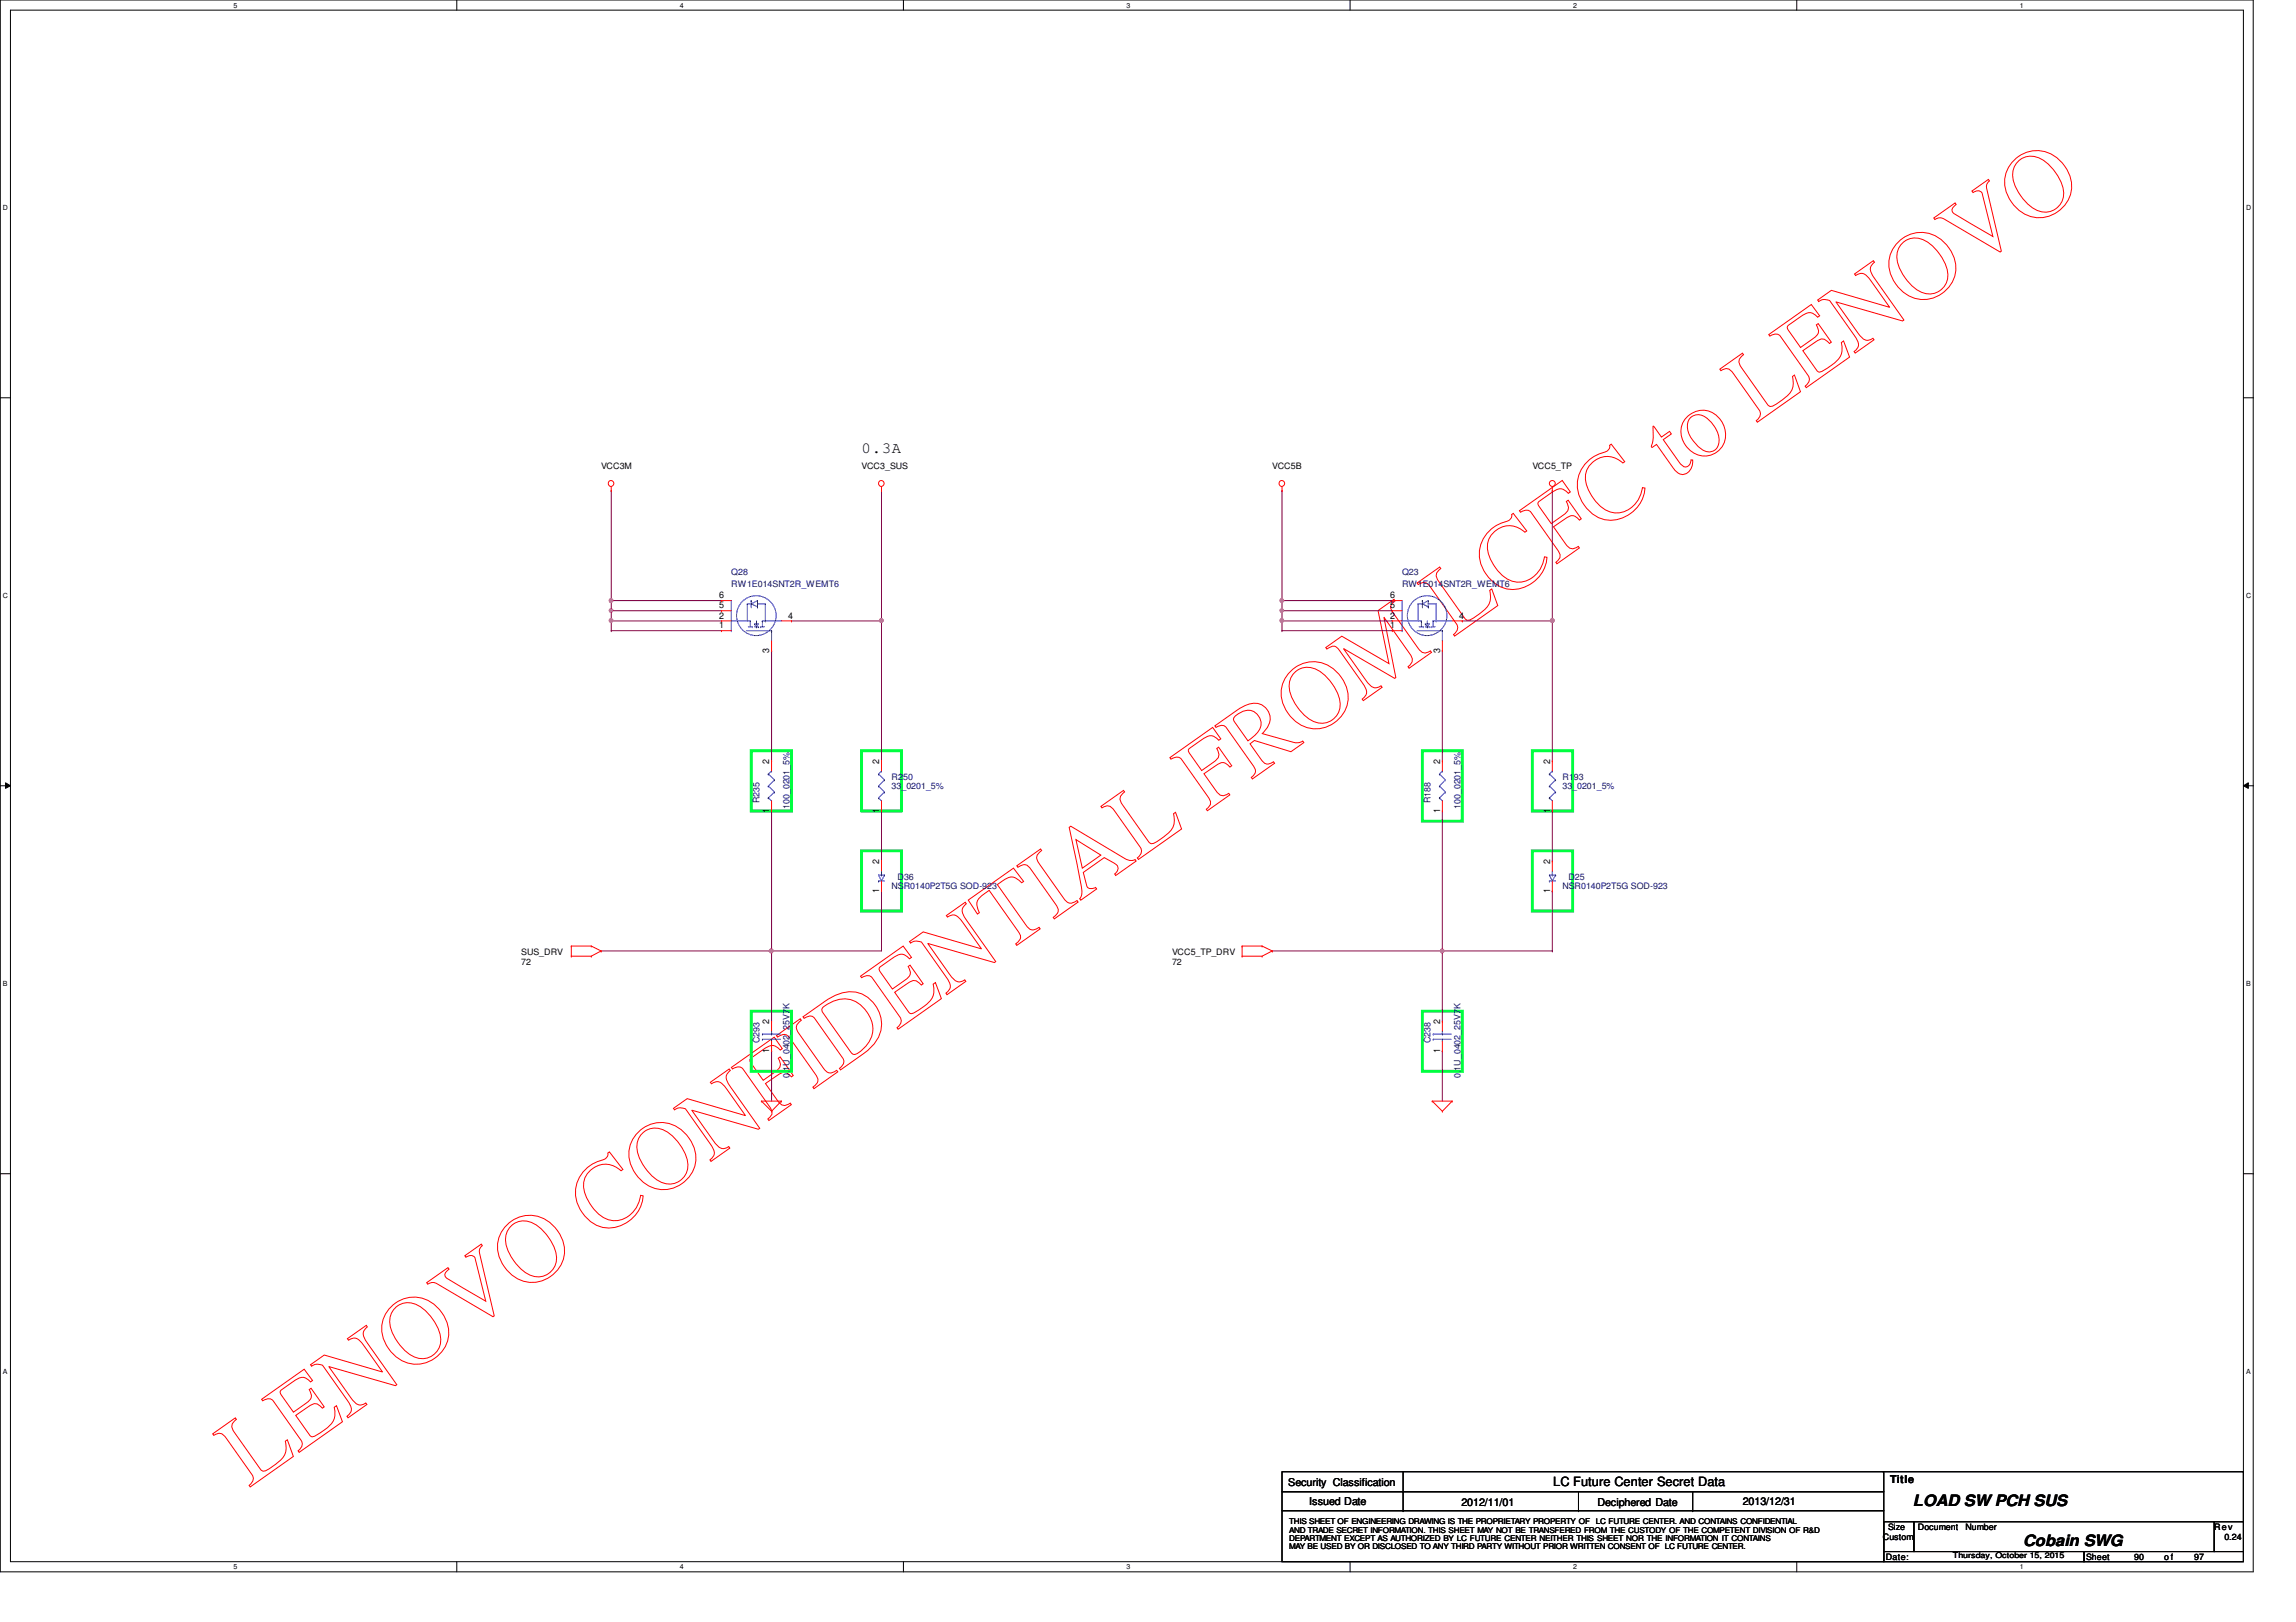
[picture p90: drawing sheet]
<svg xmlns="http://www.w3.org/2000/svg" width="297mm" height="210mm" viewBox="0 0 297 210" stroke-linecap="round" stroke-linejoin="round" font-family="sans-serif">
<defs><g id="words">
<text font-size="12.7" fill="#f00" x="32.2" y="192.5" transform="rotate(-35 32.2 192.5)">LENOVO CONFIDENTIAL FROM LCFC to LENOVO</text>
<g font-size="2">
<text x="111.5" y="58.6">0.3A</text>
<text x="247.5" y="194.9">LOAD SW PCH SUS</text>
<text x="261.7" y="200.1">Cobain SWG</text>
</g>
<text font-size="1.7" x="201" y="192.3">LC Future Center Secret Data</text>
<g font-size="1.4">
<text x="244.5" y="191.9">Title</text>
<text x="166.7" y="192.3">Security Classification</text>
<text x="169.4" y="194.7">Issued Date</text>
<text x="189.1" y="194.9">2012/11/01</text>
<text x="206.7" y="194.9">Deciphered Date</text>
<text x="225.5" y="194.7">2013/12/31</text>
</g>
<g font-size="1.2">
<text x="93" y="77.4">6</text>
<text x="179.8" y="77.4">6</text>
<text x="93" y="78.7">5</text>
<text x="93" y="81.3">1</text>
<text x="93" y="80.1">2</text>
<text x="102" y="80.1">4</text>
<text x="179.8" y="78.7">5</text>
<text x="179.8" y="81.3">1</text>
<text x="179.8" y="80.1">2</text>
<text x="188.8" y="80.1">4</text>
<text x="99.5" y="84.5" transform="rotate(-90 99.5 84.5)">3</text>
<text x="186.3" y="84.5" transform="rotate(-90 186.3 84.5)">3</text>
<text x="99.5" y="98.9" transform="rotate(-90 99.5 98.9)">2</text>
<text x="113.7" y="98.9" transform="rotate(-90 113.7 98.9)">2</text>
<text x="186.3" y="98.9" transform="rotate(-90 186.3 98.9)">2</text>
<text x="200.5" y="98.9" transform="rotate(-90 200.5 98.9)">2</text>
<text x="99.5" y="105.2" transform="rotate(-90 99.5 105.2)">1</text>
<text x="113.7" y="105.2" transform="rotate(-90 113.7 105.2)">1</text>
<text x="186.3" y="105.2" transform="rotate(-90 186.3 105.2)">1</text>
<text x="200.5" y="105.2" transform="rotate(-90 200.5 105.2)">1</text>
<text x="113.7" y="111.8" transform="rotate(-90 113.7 111.8)">2</text>
<text x="200.5" y="111.8" transform="rotate(-90 200.5 111.8)">2</text>
<text x="113.7" y="115.5" transform="rotate(-90 113.7 115.5)">1</text>
<text x="200.5" y="115.5" transform="rotate(-90 200.5 115.5)">1</text>
<text x="99.5" y="136.3" transform="rotate(-90 99.5 136.3)">1</text>
<text x="99.5" y="132.5" transform="rotate(-90 99.5 132.5)">2</text>
<text x="186.3" y="136.3" transform="rotate(-90 186.3 136.3)">1</text>
<text x="186.3" y="132.5" transform="rotate(-90 186.3 132.5)">2</text>
</g>
<g font-size="1.1">
<text x="77.8" y="60.7">VCC3M</text>
<text x="111.5" y="60.7">VCC3_SUS</text>
<text x="164.6" y="60.7">VCC5B</text>
<text x="198.2" y="60.7">VCC5_TP</text>
<text x="67.4" y="123.5">SUS_DRV</text>
<text x="67.4" y="124.8">72</text>
<text x="151.6" y="123.5">VCC5_TP_DRV</text>
<text x="151.6" y="124.8">72</text>
<text x="243.6" y="199.3">Custom</text>
<text x="244" y="201.9">Date:</text>
<text x="244.3" y="198">Size</text>
<text x="248.1" y="198">Document</text>
<text x="254.3" y="198">Number</text>
<text x="269.9" y="201.9">Sheet</text>
<text x="276.1" y="201.9">90</text>
<text x="280" y="201.9">o f</text>
<text x="283.9" y="201.9">97</text>
<text x="286.5" y="198">Rev</text>
<text x="287.8" y="199.3">0.24</text>
</g>
<g font-size="1.1" fill="#000080">
<text x="94.6" y="74.4">Q28</text>
<text x="94.6" y="76">RW1E014SNT2R_WEMT6</text>
<text x="181.4" y="74.4">Q23</text>
<text x="181.4" y="76">RW1E014SNT2R_WEMT6</text>
<text x="115.4" y="100.9">R250</text>
<text x="202.1" y="100.9">R193</text>
<text x="98.3" y="103.9" transform="rotate(-90 98.3 103.9)">R235</text>
<text x="102.1" y="104.7" transform="rotate(-90 102.1 104.7)">100_0201_5%</text>
<text x="115.4" y="102.2">33_0201_5%</text>
<text x="185.1" y="103.9" transform="rotate(-90 185.1 103.9)">R188</text>
<text x="188.9" y="104.7" transform="rotate(-90 188.9 104.7)">100_0201_5%</text>
<text x="202.1" y="102.2">33_0201_5%</text>
<text x="116.1" y="113.8">D36</text>
<text x="202.9" y="113.8">D25</text>
<text x="115.4" y="115.1">NSR0140P2T5G SOD-923</text>
<text x="202.1" y="115.1">NSR0140P2T5G SOD-923</text>
<text x="98.3" y="135" transform="rotate(-90 98.3 135)">C293</text>
<text x="185.1" y="135" transform="rotate(-90 185.1 135)">C238</text>
<text x="102.1" y="139.5" transform="rotate(-90 102.1 139.5)">0.1U_0402_25V7K</text>
<text x="188.9" y="139.5" transform="rotate(-90 188.9 139.5)">0.1U_0402_25V7K</text>
</g>
<g font-size="1">
<text x="166.8" y="197.3">THIS SHEET OF ENGINEERING DRAWING IS THE PROPRIETARY PROPERTY OF</text>
<text x="206.5" y="197.3">LC FUTURE CENTER. AND CONTAINS CONFIDENTIAL</text>
<text x="166.8" y="198.3">AND TRADE SECRET INFORMATION. THIS SHEET MAY NOT BE TRANSFERED FROM THE CUSTODY OF THE COMPETENT DIVISION OF R&amp;D</text>
<text x="166.8" y="199.4">DEPARTMENT EXCEPT AS AUTHORIZED BY LC FUTURE CENTER NEITHER THIS SHEET NOR THE INFORMATION IT CONTAINS</text>
<text x="166.8" y="200.4">MAY BE USED BY OR DISCLOSED TO ANY THIRD PARTY WITHOUT PRIOR WRITTEN CONSENT OF LC FUTURE CENTER.</text>
<text x="252.6" y="201.7">Thursday, October 15, 2015</text>
</g>
<g font-size=".9">
<text x="30.2" y="1">5</text>
<text x="88" y="1">4</text>
<text x="145.8" y="1">3</text>
<text x="203.5" y="1">2</text>
<text x="261.3" y="1">1</text>
<text x=".4" y="27.2">D</text>
<text x="290.6" y="27.2">D</text>
<text x=".4" y="77.3">C</text>
<text x="290.6" y="77.3">C</text>
<text x=".4" y="127.6">B</text>
<text x="290.6" y="127.6">B</text>
<text x=".4" y="177.8">A</text>
<text x="290.6" y="177.8">A</text>
<text x="30.2" y="203.1">5</text>
<text x="88" y="203.1">4</text>
<text x="145.8" y="203.1">3</text>
<text x="203.5" y="203.1">2</text>
<text x="261.3" y="203.1">1</text>
</g>
</g></defs>
<path d="M0 0h291.5v203.4h-291.5zM1.4 1.3h288.8v200.8h-288.8z" fill="none" stroke="#000" stroke-width=".13"/>
<g fill="#fff">
<path d="M30.2 .2h.5v1h-.5z"/>
<path d="M30.2 202.3h.5v1h-.5z"/>
</g>
<path d="M59.1 0v1.3M59.1 202.1v1.3" fill="none" stroke="#000" stroke-width=".13"/>
<g fill="#fff">
<path d="M88 .2h.5v1h-.5z"/>
<path d="M88 202.3h.5v1h-.5z"/>
</g>
<path d="M116.9 0v1.3M116.9 202.1v1.3" fill="none" stroke="#000" stroke-width=".13"/>
<g fill="#fff">
<path d="M145.8 .2h.5v1h-.5z"/>
<path d="M145.8 202.3h.5v1h-.5z"/>
</g>
<path d="M174.7 0v1.3M174.7 202.1v1.3" fill="none" stroke="#000" stroke-width=".13"/>
<g fill="#fff">
<path d="M203.5 .2h.5v1h-.5z"/>
<path d="M203.5 202.3h.5v1h-.5z"/>
</g>
<path d="M232.4 0v1.3M232.4 202.1v1.3" fill="none" stroke="#000" stroke-width=".13"/>
<g fill="#fff">
<path d="M261.3 .2h.5v1h-.5z"/>
<path d="M261.3 202.3h.5v1h-.5z"/>
<path d="M.4 26.4h.6v1h-.6z"/>
<path d="M290.6 26.4h.6v1h-.6z"/>
<path d="M.4 76.5h.6v1.1h-.6z"/>
<path d="M290.6 76.5h.6v1.1h-.6z"/>
</g>
<path d="M0 51.5h1.4M290.2 51.5h1.3" fill="none" stroke="#000" stroke-width=".13"/>
<g fill="#fff">
<path d="M.4 126.7h.6v1.1h-.6z"/>
<path d="M290.6 126.7h.6v1.1h-.6z"/>
</g>
<path d="M0 101.7h1.4M.7 101.3l.7 .4-.7 .3zM290.2 101.7l.7-.4v.7zM290.2 101.7h1.3" fill="none" stroke="#000" stroke-width=".13"/>
<path d="M.7 101.3l.7 .4-.7 .3zM290.2 101.7l.7-.4v.7z" fill="#000"/>
<g fill="#fff">
<path d="M.4 177h.5v1h-.5z"/>
<path d="M290.6 177h.5v1h-.5z"/>
</g>
<path d="M0 151.9h1.4M290.2 151.9h1.3" fill="none" stroke="#000" stroke-width=".13"/>
<path d="M97.2 97.2h5.2v7.7h-5.2zM111.5 97.2h5.1v7.7h-5.1zM184 97.2h5.2v9.1h-5.2zM198.2 97.2h5.3v7.7h-5.3zM111.5 110.1h5.1v7.8h-5.1zM198.2 110.1h5.3v7.8h-5.3zM97.2 130.9h5.2v7.7h-5.2zM184 130.9h5.2v7.7h-5.2z" fill="none" stroke="#00ff40" stroke-width=".38"/>
<path d="M114 63.5h.1M114 63.5v35M114 80.3h.1M114 104.9h.1M114 115.3h.1M114 104.9v6.5M114 115.3v7.8h-36.2M77.8 123.1h.1M99.8 123.1h.1M99.8 136h.1M99.8 123.1v9.1M99.8 136v6.5" fill="none" stroke="#800040" stroke-width=".13"/>
<circle cx="99.8" cy="123.1" r=".26" fill="#f0f"/>
<circle cx="99.8" cy="123.1" r=".26" fill="none" stroke="#f0f" stroke-width=".13"/>
<path d="M102.4 80.3h.1M102.4 80.3h11.6" fill="none" stroke="#800040" stroke-width=".13"/>
<path d="M113.8 80.1h.2l.2 .1v.3l-.2 .1-.2-.1z" fill-rule="evenodd" fill="#f0f"/>
<path d="M113.8 80.1h.2l.2 .1v.3l-.2 .1-.2-.1z" fill="none" stroke="#f0f" stroke-width=".13"/>
<path d="M79.1 77.7h.1M79.1 63.5h.1M79.1 77.7h14.2M79.1 63.5v14.2" fill="none" stroke="#800040" stroke-width=".13"/>
<path d="M78.9 77.5h.1l.2 .1v.3l-.2 .1-.1-.1z" fill-rule="evenodd" fill="#f0f"/>
<path d="M78.9 77.5h.1l.2 .1v.3l-.2 .1-.1-.1z" fill="none" stroke="#f0f" stroke-width=".13"/>
<path d="M79.1 79h.1M79.1 79h14.2" fill="none" stroke="#800040" stroke-width=".13"/>
<path d="M78.9 78.8h.3l.1 .2-.1 .2h-.2h-.1z" fill-rule="evenodd" fill="#f0f"/>
<path d="M78.9 78.8h.3l.1 .2-.1 .2h-.2h-.1z" fill="none" stroke="#f0f" stroke-width=".13"/>
<path d="M79.1 77.7h.1M79.1 77.7v1.3M79.1 80.3h.1M79.1 80.3v1.3M79.1 80.3h14.2" fill="none" stroke="#800040" stroke-width=".13"/>
<path d="M78.9 80.1h.1l.2 .1v.3l-.2 .1-.1-.1z" fill-rule="evenodd" fill="#f0f"/>
<path d="M78.9 80.1h.1l.2 .1v.3l-.2 .1-.1-.1z" fill="none" stroke="#f0f" stroke-width=".13"/>
<path d="M79.1 79h.1M79.1 79v1.3M79.1 81.6h.1M79.1 81.6h14.2M200.8 80.3h.1M200.8 80.3v18.2M200.8 104.9h.1M200.8 104.9v6.5M186.6 123.1h.1M186.6 123.1v9.1" fill="none" stroke="#800040" stroke-width=".13"/>
<path d="M186.4 122.9l.2-.1 .2 .1-.1 .3-.1 .1-.2-.1z" fill-rule="evenodd" fill="#f0f"/>
<path d="M186.4 122.9l.2-.1 .2 .1-.1 .3-.1 .1-.2-.1z" fill="none" stroke="#f0f" stroke-width=".13"/>
<path d="M200.8 63.5h.1M200.8 63.5v16.8M164.6 123.1h.1M164.6 123.1h22M186.6 136h.1M186.6 136v6.5" fill="none" stroke="#800040" stroke-width=".13"/>
<circle cx="200.8" cy="80.3" r=".26" fill="#f0f"/>
<circle cx="200.8" cy="80.3" r=".26" fill="none" stroke="#f0f" stroke-width=".13"/>
<g fill="none" stroke="#800040" stroke-width=".13">
<path d="M165.9 79h.1M165.9 77.7h14.2M165.9 79v2.6M165.9 79h14.2M180.1 77.7h.1M180.1 79h.1M165.9 80.3h.1M165.9 81.6h.1M165.9 80.3h14.2M165.9 81.6h14.2M189.2 80.3h.1M189.2 80.3h11.6"/>
<path d="M200.8 115.3h.1M200.8 115.3v7.8M186.6 123.1h14.2M200.8 123.1h.1"/>
</g>
<path d="M165.7 80.1h.1l.2 .1v.3l-.2 .1-.1-.1z" fill-rule="evenodd" fill="#f0f"/>
<path d="M165.7 80.1h.1l.2 .1v.3l-.2 .1-.1-.1z" fill="none" stroke="#f0f" stroke-width=".13"/>
<path d="M165.7 78.8h.3l.1 .2-.1 .2h-.2h-.1z" fill-rule="evenodd" fill="#f0f"/>
<path d="M165.7 78.8h.3l.1 .2-.1 .2h-.2h-.1z" fill="none" stroke="#f0f" stroke-width=".13"/>
<path d="M165.9 77.7h.1M165.9 63.5h.1M165.9 63.5v15.5" fill="none" stroke="#800040" stroke-width=".13"/>
<path d="M165.7 77.5h.1l.2 .1v.3l-.2 .1-.1-.1z" fill-rule="evenodd" fill="#f0f"/>
<path d="M165.7 77.5h.1l.2 .1v.3l-.2 .1-.1-.1z" fill="none" stroke="#f0f" stroke-width=".13"/>
<path d="M99.8 84.2h.1M99.8 84.2v14.3M186.6 84.2h.1M186.6 84.2v14.3M99.8 104.9h.1M99.8 104.9v18.2M186.6 104.9v18.2M186.6 123.1h.1" fill="none" stroke="#800040" stroke-width=".13"/>
<g fill="none" stroke="#f00" stroke-width=".13">
<path d="M79.1 63.5h.1M79.1 63v.5M93.3 79h.1M93.3 77.7h.1M93.3 79h1.3M93.3 77.7h1.3M114 63.5h.1M114 63v.5M165.9 63.5h.1M165.9 63v.5M180.1 79h.1M180.1 77.7h.1"/>
<path d="M180.1 79h1.3M180.1 77.7h1.3M200.8 63.5h.1M200.8 63v.5M93.3 81.6h.1M93.3 80.3h.1M93.3 81.6h1.3M93.3 80.3h1.3M99.8 98.5h.1M99.8 84.2h.1M99.8 82.9v1.3M99.8 98.5v1.3"/>
<path d="M101.1 80.3h1.3M102.4 80.3h.1M114 98.5h.1M114 98.5v1.3M180.1 81.6h.1M180.1 80.3h.1M180.1 81.6h1.3M180.1 80.3h1.3M186.6 84.2h.1M186.6 98.5h.1M186.6 82.9v1.3M186.6 98.5v1.3"/>
<path d="M187.9 80.3h1.3M189.2 80.3h.1M200.8 98.5h.1M200.8 98.5v1.3M99.8 104.9h.1M99.8 103.6v1.3M114 115.3h.1M114 111.4h.1M114 104.9h.1M114 103.6v1.3M114 111.4v1.3M114 114v1.3"/>
<path d="M186.6 104.9h.1M186.6 103.6v1.3M200.8 115.3h.1M200.8 111.4h.1M200.8 104.9h.1M200.8 103.6v1.3M200.8 111.4v1.3M200.8 114v1.3M73.9 122.4h.1M73.9 123.7h.1M73.9 122.4h2.6M73.9 122.4v1.3"/>
<path d="M73.9 123.7h2.6M76.5 122.4h.1M76.5 123.7h.1M76.5 122.4l1.3 .7M77.8 123.1h.1M77.8 123.1l-1.3 .6M99.8 136h.1M99.8 132.2h.1M99.8 132.2v1.2M99.8 134.7v1.3M160.7 122.4h.1M160.7 123.7h.1"/>
<path d="M160.7 122.4h2.6M160.7 123.7h2.6M160.7 122.4v1.3M163.3 122.4h.1M163.3 123.7h.1M163.3 122.4l1.3 .7M164.6 123.1h.1M164.6 123.1l-1.3 .6M186.6 136h.1M186.6 132.2h.1M186.6 132.2v1.2M186.6 134.7v1.3"/>
<path d="M98.5 142.5h.1M98.5 142.5h2.6M98.5 142.5l1.3 1.3M99.8 143.8h.1M101.1 142.5h.1M101.1 142.5l-1.3 1.3M185.3 142.5h.1M185.3 142.5h2.6M185.3 142.5l1.3 1.3M186.6 143.8h.1M187.9 142.5h.1M187.9 142.5l-1.3 1.3"/>
<circle cx="79" cy="62.6" r=".38"/>
<circle cx="114" cy="62.6" r=".38"/>
<circle cx="165.8" cy="62.6" r=".38"/>
<circle cx="200.8" cy="62.6" r=".38"/>
</g>
<g fill="none" stroke="#000" stroke-width=".13">
<path d="M165.9 190.5h77.8v2.5h-77.8zM165.9 193h77.8v2.5h-77.8zM165.9 195.5h77.8v6.6h-77.8zM181.5 193h.1M181.5 195.5h.1M181.5 190.5v5M204.2 195.5h.1M204.2 193v2.5M219 195.5h.1M219 193v2.5M243.6 190.5h46.6M243.7 196.9h3.9v3.9h-3.9z"/>
<path d="M247.6 196.9h38.9v3.9h-38.9zM286.5 196.9h3.7v3.9h-3.7zM290.2 190.5h.1M290.2 190.5v6.4M243.7 200.8h25.9v1.3h-25.9zM269.6 200.8h20.6v1.3h-20.6z"/>
</g>
<g fill="none" stroke="#00f" stroke-width=".13">
<path d="M94.6 77.7v3.9M96.7 78.1h.1M96.7 78.1h.5M96.7 78.1v2.2M97.2 78.1h.1M97.2 77.7h.1M97.2 78.5h.1M97.2 78.1l.8 .4M97.2 77.7v.8M98 77.7h.1M98 78.5h.1M98 78.1h1"/>
<path d="M98 77.7l-.8 .4M98 77.7v.8M99 78.1h.1M99 78.1v2.2M181.4 77.7v3.9M183.5 78.1h.1M183.5 78.1h.5M183.5 78.1v2.2M184 78.1h.1M184 77.7h.1M184 78.5h.1M184 78.1l.8 .4"/>
<path d="M184 77.7v.8M184.8 77.7h.1M184.8 78.5h.1M184.8 77.7l-.8 .4M184.8 78.1h1M184.8 77.7v.8M185.8 78.1h.1M185.8 78.1v2.2M94.6 81.6h.1M94.6 80.3h2.5M96.6 81.6h3.2M96.8 81.1h.5"/>
<path d="M97.1 80.3h.1M97.1 80.3v.8M97.3 81.1h.1M97.6 80.7h.1M97.6 81.1h.5M97.6 80.7h.5l-.2 .4M97.6 80.7l.3 .4M97.9 81.1h.1M97.9 80.7h.1M97.9 80.3v.4M98.1 81.1h.1M98.4 81.1h.1"/>
<path d="M98.4 81.1h.5M98.6 80.3h.1M98.6 80.3h2.5M98.6 80.3v.8M99 80.3h.1M99.8 99.8h.1M99.8 81.6h.1M99.8 81.6v1.3M99.8 99.8l-.4 .4M114 99.8h.1M114 99.8l-.3 .4M181.4 81.6h.1"/>
<path d="M181.4 80.3h2.5M183.3 81.6h3.3M183.6 81.1h.5M183.9 80.3h.1M183.9 80.3v.8M184.1 81.1h.1M184.4 80.7h.1M184.4 80.7h.5l-.2 .4M184.4 80.7l.3 .4M184.4 81.1h.5M184.7 81.1h.1M184.7 80.7h.1"/>
<path d="M184.7 80.3v.4M184.9 81.1h.1M185.2 81.1h.1M185.2 81.1h.5M185.4 80.3h.1M185.4 80.3v.8M185.4 80.3h2.5M185.8 80.3h.1M186.6 81.6h.1M186.6 99.8h.1M186.6 81.6v1.3M186.6 99.8l-.4 .4"/>
<path d="M200.8 99.8h.1M200.8 99.8l-.4 .4M99.4 103.3h.1M99.4 101.7h.1M99.4 100.2h.1M99.4 103.3l.4 .3M99.4 101.7l.8 .8M99.4 100.2l.8 .7M100.2 102.5h.1M100.2 100.9h.1M100.2 102.5l-.8 .8M100.2 100.9l-.8 .8"/>
<path d="M113.7 114h.1M113.7 103.3h.1M113.7 101.7h.1M113.7 100.2h.1M113.7 114h.7M113.7 103.3l.3 .3M113.7 101.7l.7 .8M113.7 100.2l.7 .7M114 114h.1M114 113.2h.1M114 112.7v.5M114.4 113.2h.1"/>
<path d="M114.4 102.5h.1M114.4 100.9h.1M114.4 113.2h-.7l.3 .8M114.4 113.2l-.4 .8M114.4 102.5l-.7 .8M114.4 100.9l-.7 .8M186.2 103.3h.1M186.2 101.7h.1M186.2 100.2h.1M186.2 103.3l.4 .3M186.2 101.7l.8 .8M186.2 100.2l.8 .7"/>
<path d="M187 102.5h.1M187 100.9h.1M187 102.5l-.8 .8M187 100.9l-.8 .8M200.4 114h.1M200.4 103.3h.1M200.4 101.7h.1M200.4 100.2h.1M200.4 114h.8M200.4 103.3l.4 .3M200.4 101.7l.8 .8M200.4 100.2l.8 .7"/>
<path d="M200.8 114h.1M200.8 113.2h.1M200.8 112.7v.5M201.2 113.2h.1M201.2 102.5h.1M201.2 100.9h.1M201.2 113.2h-.8l.4 .8M201.2 113.2l-.4 .8M201.2 102.5l-.8 .8M201.2 100.9l-.8 .8M98.6 133.8h.1M98.6 134.5h.1"/>
<path d="M98.6 133.8h2.4M98.6 134.5h2.4M99.8 134.5h.1M99.8 133.8h.1M99.8 133.4v.4M99.8 134.5v.2M185.4 133.8h.1M185.4 134.5h.1M185.4 133.8h2.3M185.4 134.5h2.3M186.6 134.5h.1M186.6 133.8h.1"/>
<path d="M186.6 133.4v.4M186.6 134.5v.2"/>
<circle cx="97.8" cy="79.7" r="2.57"/>
<circle cx="184.6" cy="79.7" r="2.57"/>
</g>
<circle cx="99.8" cy="123.1" r=".26" fill="#f0f"/>
<circle cx="99.8" cy="123.1" r=".26" fill="none" stroke="#f0f" stroke-width=".13"/>
<path d="M113.8 80.1h.2l.2 .1v.3l-.2 .1-.2-.1z" fill-rule="evenodd" fill="#f0f"/>
<path d="M113.8 80.1h.2l.2 .1v.3l-.2 .1-.2-.1z" fill="none" stroke="#f0f" stroke-width=".13"/>
<path d="M78.9 77.5h.1l.2 .1v.3l-.2 .1-.1-.1z" fill-rule="evenodd" fill="#f0f"/>
<path d="M78.9 77.5h.1l.2 .1v.3l-.2 .1-.1-.1z" fill="none" stroke="#f0f" stroke-width=".13"/>
<path d="M78.9 78.8h.3l.1 .2-.1 .2h-.2h-.1z" fill-rule="evenodd" fill="#f0f"/>
<path d="M78.9 78.8h.3l.1 .2-.1 .2h-.2h-.1z" fill="none" stroke="#f0f" stroke-width=".13"/>
<path d="M78.9 80.1h.1l.2 .1v.3l-.2 .1-.1-.1z" fill-rule="evenodd" fill="#f0f"/>
<path d="M78.9 80.1h.1l.2 .1v.3l-.2 .1-.1-.1z" fill="none" stroke="#f0f" stroke-width=".13"/>
<path d="M186.4 122.9l.2-.1 .2 .1-.1 .3-.1 .1-.2-.1z" fill-rule="evenodd" fill="#f0f"/>
<path d="M186.4 122.9l.2-.1 .2 .1-.1 .3-.1 .1-.2-.1z" fill="none" stroke="#f0f" stroke-width=".13"/>
<circle cx="200.8" cy="80.3" r=".26" fill="#f0f"/>
<circle cx="200.8" cy="80.3" r=".26" fill="none" stroke="#f0f" stroke-width=".13"/>
<path d="M165.7 80.1h.1l.2 .1v.3l-.2 .1-.1-.1z" fill-rule="evenodd" fill="#f0f"/>
<path d="M165.7 80.1h.1l.2 .1v.3l-.2 .1-.1-.1z" fill="none" stroke="#f0f" stroke-width=".13"/>
<path d="M165.7 78.8h.3l.1 .2-.1 .2h-.2h-.1z" fill-rule="evenodd" fill="#f0f"/>
<path d="M165.7 78.8h.3l.1 .2-.1 .2h-.2h-.1z" fill="none" stroke="#f0f" stroke-width=".13"/>
<path d="M165.7 77.5h.1l.2 .1v.3l-.2 .1-.1-.1z" fill-rule="evenodd" fill="#f0f"/>
<path d="M165.7 77.5h.1l.2 .1v.3l-.2 .1-.1-.1z" fill="none" stroke="#f0f" stroke-width=".13"/>
<use href="#words"/>
</svg>
